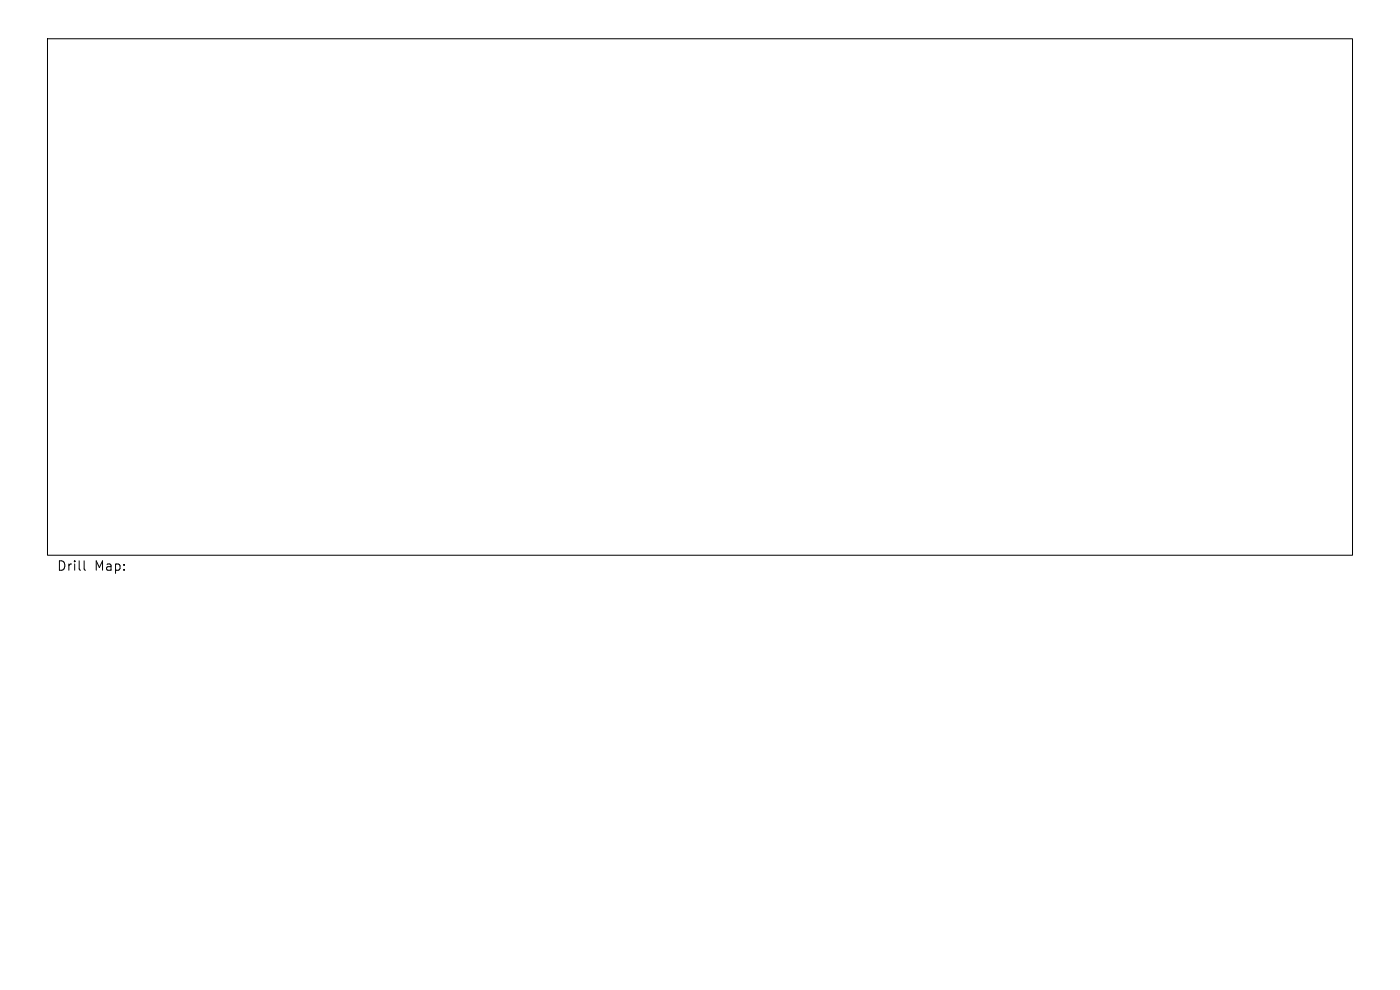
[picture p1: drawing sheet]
<svg xmlns="http://www.w3.org/2000/svg" width="297mm" height="210mm" viewBox="0 0 297 210" stroke-linecap="round" stroke-linejoin="round" font-family="sans-serif">
<defs><g id="words">
<g font-size="2.8">
<text x="12" y="121.4">Drill</text>
<text x="20" y="121.4">Map:</text>
</g>
</g></defs>
<path d="M10.1 8.2h276.8v109.6h-276.8zM17.8 119v1.7l.3 .3" fill="none" stroke="#000" stroke-width=".21"/>
<use href="#words"/>
</svg>
